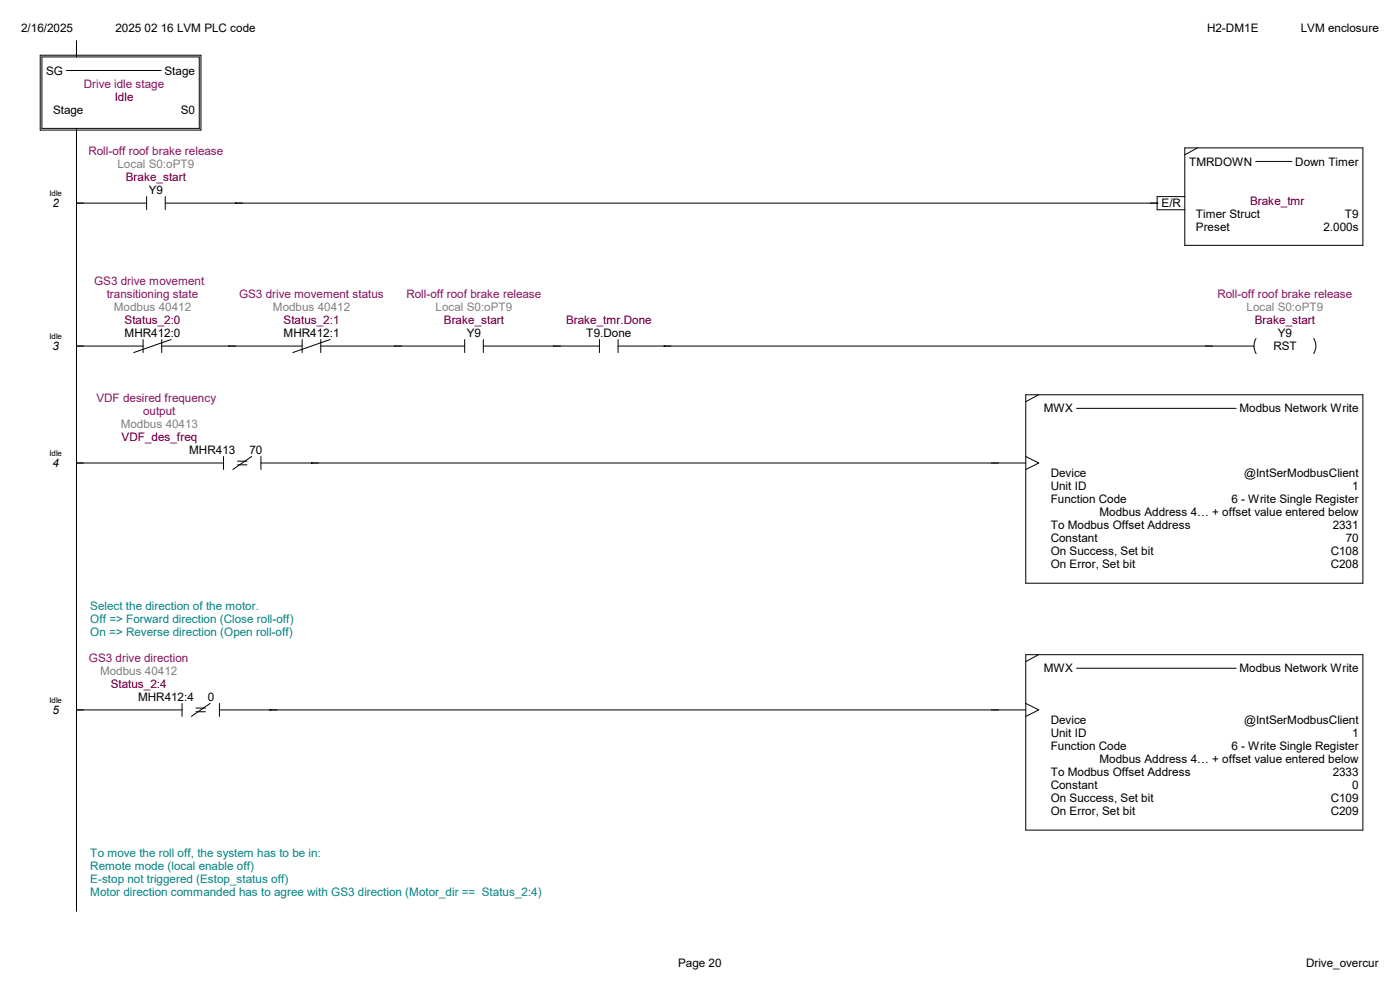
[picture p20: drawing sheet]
<svg xmlns="http://www.w3.org/2000/svg" width="420mm" height="297mm" viewBox="0 0 420 297" stroke-linecap="round" stroke-linejoin="round" font-family="sans-serif">
<defs><g id="words">
<g font-size="3.5">
<text x="6.3" y="9.5">2/16/2025</text>
<text x="34.6" y="9.5">2025 02 16 LVM PLC code</text>
<text x="362.1" y="9.5">H2-DM1E</text>
<text x="390.2" y="9.5">LVM enclosure</text>
<text x="13.8" y="22.4">SG</text>
<text x="49.4" y="22.4">Stage</text>
<text x="15.9" y="34">Stage</text>
<text x="54.2" y="34">S0</text>
<text x="356.7" y="49.6">TMRDOWN</text>
<text x="388.6" y="49.6">Down Timer</text>
<text x="44.7" y="58.2">Y9</text>
<text x="15.7" y="62.1">2</text>
<text x="348.5" y="62.1">E/R</text>
<text x="358.8" y="65.2">Timer Struct</text>
<text x="403.4" y="65.2">T9</text>
<text x="358.8" y="69.1">Preset</text>
<text x="397" y="69.1">2.000s</text>
<text x="37.4" y="101">MHR412:0</text>
<text x="85.1" y="101">MHR412:1</text>
<text x="140.1" y="101">Y9</text>
<text x="175.9" y="101">T9.Done</text>
<text x="383.4" y="101">Y9</text>
<text x="15.7" y="104.9">3</text>
<text x="382" y="104.9">RST</text>
<text x="313.1" y="123.6">MWX</text>
<text x="371.9" y="123.6">Modbus Network Write</text>
<text x="56.8" y="136.1">MHR413</text>
<text x="74.8" y="136.1">70</text>
<text x="15.7" y="140">4</text>
<text x="315.2" y="143.1">Device</text>
<text x="373.3" y="143.1">@IntSerModbusClient</text>
<text x="315.2" y="147">Unit ID</text>
<text x="405.6" y="147">1</text>
<text x="315.2" y="150.9">Function Code</text>
<text x="329.9" y="154.8">Modbus Address 4… + offset value entered below</text>
<text x="369.4" y="150.9">6 - Write Single Register</text>
<text x="315.2" y="158.7">To Modbus Offset Address</text>
<text x="399.8" y="158.7">2331</text>
<text x="315.2" y="162.6">Constant</text>
<text x="315.2" y="166.5">On Success, Set bit</text>
<text x="399.2" y="166.5">C108</text>
<text x="403.7" y="162.6">70</text>
<text x="315.2" y="170.3">On Error, Set bit</text>
<text x="399.2" y="170.3">C208</text>
<text x="313.1" y="201.5">MWX</text>
<text x="371.9" y="201.5">Modbus Network Write</text>
<text x="15.7" y="214">5</text>
<text x="41.4" y="210.1">MHR412:4</text>
<text x="62.4" y="210.1">0</text>
<text x="315.2" y="217.1">Device</text>
<text x="315.2" y="221">Unit ID</text>
<text x="373.3" y="217.1">@IntSerModbusClient</text>
<text x="405.6" y="221">1</text>
<text x="315.2" y="224.9">Function Code</text>
<text x="369.4" y="224.9">6 - Write Single Register</text>
<text x="315.2" y="232.7">To Modbus Offset Address</text>
<text x="329.9" y="228.8">Modbus Address 4… + offset value entered below</text>
<text x="399.8" y="232.7">2333</text>
<text x="315.2" y="236.6">Constant</text>
<text x="405.6" y="236.6">0</text>
<text x="315.2" y="240.5">On Success, Set bit</text>
<text x="315.2" y="244.3">On Error, Set bit</text>
<text x="399.2" y="240.5">C109</text>
<text x="399.2" y="244.3">C209</text>
<text x="203.5" y="289.9">Page 20</text>
<text x="391.8" y="289.9">Drive_overcur</text>
</g>
<g font-size="3.5" fill="#800080">
<text x="25.1" y="26.2">Drive idle stage</text>
<text x="26.5" y="46.5">Roll-off roof brake release</text>
<text x="28.2" y="85.4">GS3 drive movement</text>
<text x="32" y="89.3">transitioning state</text>
<text x="71.7" y="89.3">GS3 drive movement status</text>
<text x="121.9" y="89.3">Roll-off roof brake release</text>
<text x="365.2" y="89.3">Roll-off roof brake release</text>
<text x="28.9" y="120.5">VDF desired frequency</text>
<text x="42.9" y="124.4">output</text>
<text x="26.7" y="198.4">GS3 drive direction</text>
</g>
<g font-size="3.5" fill="#800000">
<text x="34.4" y="30.1">Idle</text>
<text x="37.8" y="54.3">Brake_start</text>
<text x="375" y="61.3">Brake_tmr</text>
<text x="37.4" y="97.1">Status_2:0</text>
<text x="85.1" y="97.1">Status_2:1</text>
<text x="133.2" y="97.1">Brake_start</text>
<text x="169.8" y="97.1">Brake_tmr.Done</text>
<text x="376.5" y="97.1">Brake_start</text>
<text x="36.5" y="132.2">VDF_des_freq</text>
<text x="33.2" y="206.2">Status_2:4</text>
</g>
<g font-size="3.5" fill="#808080">
<text x="35.3" y="50.4">Local S0:oPT9</text>
<text x="34.2" y="93.2">Modbus 40412</text>
<text x="81.9" y="93.2">Modbus 40412</text>
<text x="130.7" y="93.2">Local S0:oPT9</text>
<text x="374" y="93.2">Local S0:oPT9</text>
<text x="36.2" y="128.3">Modbus 40413</text>
<text x="30" y="202.3">Modbus 40412</text>
</g>
<g font-size="3.5" fill="#008080">
<text x="27.1" y="182.8">Select the direction of the motor.</text>
<text x="27.1" y="186.7">Off =&gt; Forward direction (Close roll-off)</text>
<text x="27.1" y="190.6">On =&gt; Reverse direction (Open roll-off)</text>
<text x="27.1" y="256.8">To move the roll off, the system has to be in:</text>
<text x="27.1" y="260.7">Remote mode (local enable off)</text>
<text x="27.1" y="264.6">E-stop not triggered (Estop_status off)</text>
<text x="27.1" y="268.5">Motor direction commanded has to agree with GS3 direction (Motor_dir == Status_2:4)</text>
</g>
<g font-size="2.4">
<text x="14.9" y="58.8">Idle</text>
<text x="14.9" y="101.6">Idle</text>
<text x="14.9" y="136.7">Idle</text>
<text x="14.9" y="210.7">Idle</text>
</g>
</g></defs>
<path d="M12.1 16.6h48.2v22.4h-48.2zM12.6 17.1h47.2v21.4h-47.2zM22.9 12.2v4.9M19.9 21.1h28.4M22.9 38.5v1" fill="none" stroke="#000" stroke-width=".3"/>
<path d="M14.9 56.6h3.7v2.7h-3.7z" fill="#fff"/>
<path d="M22.9 39.5v38.9M44 58.9v3.9M49.6 58.9v3.9M355.4 44.3h53.5v29.2h-53.5zM355.4 58.9h-8.3v4h8.3M359.3 44.3l-3.9 2.1M376.7 48.4h10.9M22.9 60.9h21.1M49.6 60.9h297.5M70.7 60.9h.1M347.1 60.9h.1" fill="none" stroke="#000" stroke-width=".3"/>
<path d="M14.9 99.4h3.7v2.8h-3.7z" fill="#fff"/>
<g fill="none" stroke="#000" stroke-width=".3">
<path d="M22.9 78.4v35.1M22.9 103.7h20M42.9 101.8v3.9M48.5 103.7h42.1M48.5 101.8v3.9M51.3 101.8l-11.2 3.9M90.6 101.8v3.9M96.2 103.7h43.2M96.2 101.8v3.9M99 101.8l-11.2 3.9M139.4 101.8v3.9M145 103.7h34.8"/>
<path d="M145 101.8v3.9M179.8 101.8v3.9M185.4 103.7h190.8M185.4 101.8v3.9M199.3 103.7h.1M376.8 101.5a4.3 4.3 0 0 0 0 4.5M394.1 101.5a4.3 4.3 0 0 1 0 4.5"/>
</g>
<path d="M14.9 134.5h3.7v2.7h-3.7z" fill="#fff"/>
<g fill="none" stroke="#000" stroke-width=".3">
<path d="M22.9 113.5v66.2M307.7 118.3h101.2v56.5h-101.2zM311.6 118.3l-3.9 2.1M22.9 138.8h44.2M67.1 136.8v3.9M71.2 138.2h2.9M71.2 139.3h2.9M75.5 136.8l-5.7 3.9M78.3 138.8h229.4M78.3 136.8v3.9M93.5 138.8h.1M307.7 136.8l3.9 2-3.9 1.9"/>
<path d="M323 122.4h47.8"/>
</g>
<path d="M14.9 208.4h3.7v2.8h-3.7z" fill="#fff"/>
<g fill="none" stroke="#000" stroke-width=".3">
<path d="M22.9 179.7v93.4M307.7 196.2h101.2v52.6h-101.2zM311.6 196.2l-3.9 2.1M22.9 212.8h31.7M54.6 210.8v3.9M58.8 212.2h2.8M58.8 213.3h2.8M63 210.8l-5.6 3.9M65.8 212.8h241.9M65.8 210.8v3.9M81 212.8h.1M307.7 210.8l3.9 2-3.9 1.9"/>
<path d="M323 200.3h47.8"/>
</g>
<g fill="#fff">
<path d="M203.5 286.8h13v3.9h-13z"/>
<path d="M391.8 286.8h21.9v3.9h-21.9z"/>
</g>
<use href="#words"/>
</svg>
